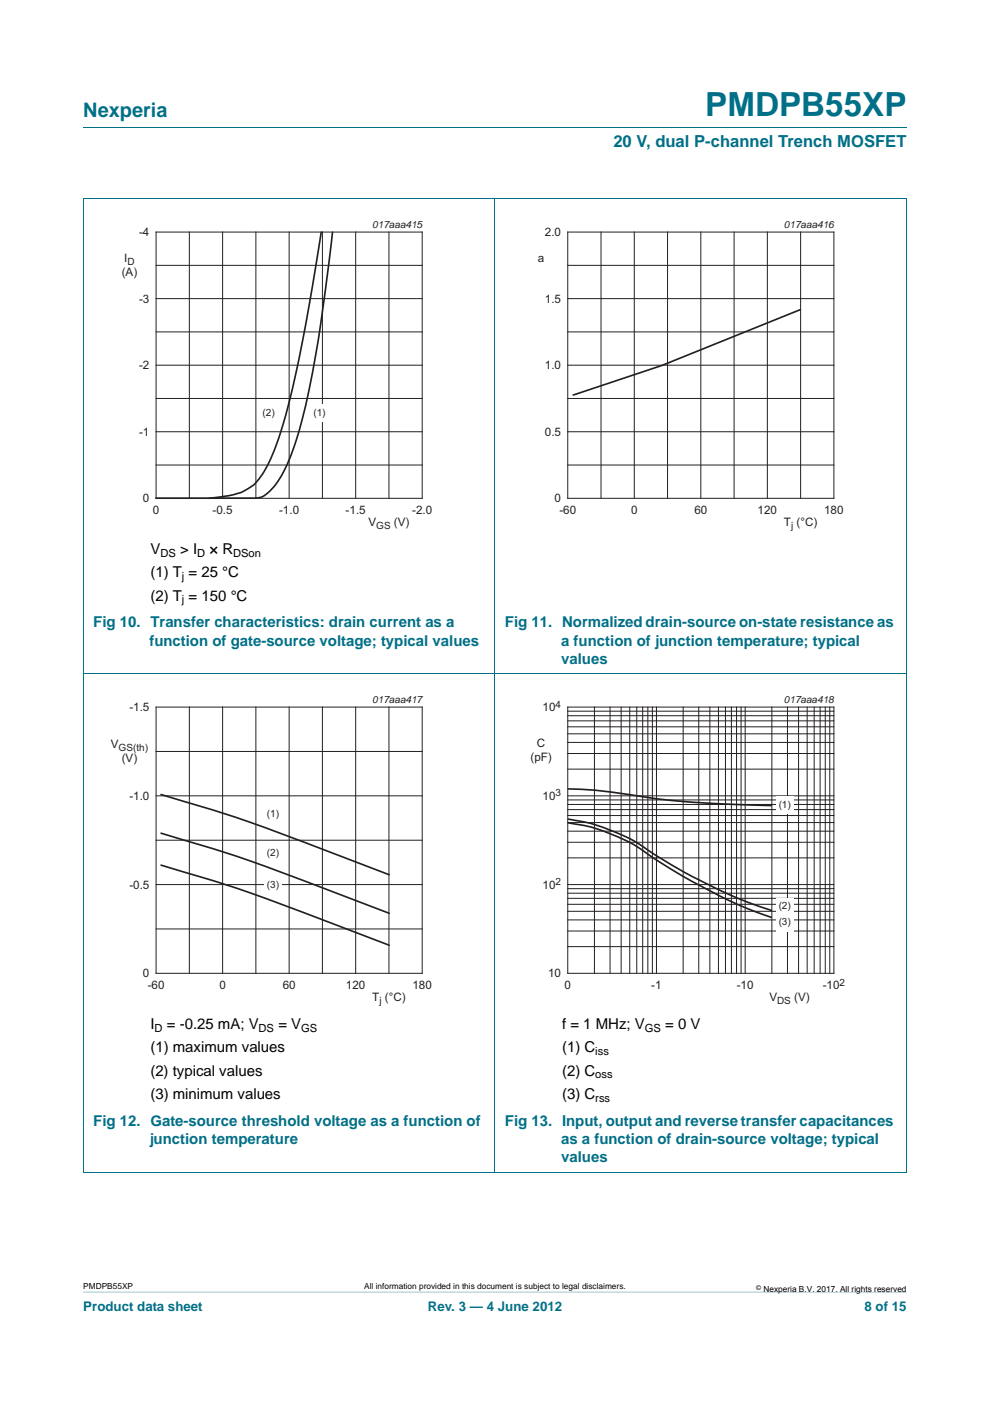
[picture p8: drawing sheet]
<svg xmlns="http://www.w3.org/2000/svg" width="210mm" height="297mm" viewBox="0 0 210 297" stroke-linecap="round" stroke-linejoin="round" font-family="sans-serif">
<defs><g id="words">
<text font-size="7" fill="#007088" x="149.6" y="24.6">PMDPB55XP</text>
<text font-size="4.2" fill="#007088" x="17.7" y="24.9">Nexperia</text>
<text font-size="3.5" fill="#007088" x="130.1" y="31.1">20 V, dual P-channel Trench MOSFET</text>
<g font-size="3.2">
<text x="31.9" y="117.5">V</text>
<text x="38.2" y="117.5">&gt; I</text>
<text x="44.4" y="117.5">× R</text>
<text x="31.9" y="122.4">(1) T = 25 °C</text>
<text x="31.9" y="127.3">(2) T = 150 °C</text>
<text x="31.9" y="218.2">I</text>
<text x="35.4" y="218.2">= -0.25 mA; V</text>
<text x="59.1" y="218.2">= V</text>
<text x="119.2" y="218.2">f = 1 MHz; V</text>
<text x="141.1" y="218.2">= 0 V</text>
<text x="31.9" y="223.1">(1) maximum values</text>
<text x="119.2" y="223.1">(1) C</text>
<text x="31.9" y="228">(2) typical values</text>
<text x="31.9" y="233">(3) minimum values</text>
<text x="119.2" y="228">(2) C</text>
<text x="119.2" y="233">(3) C</text>
</g>
<g font-size="3.2" fill="#007088">
<text x="19.8" y="133">Fig 10. Transfer characteristics: drain current as a</text>
<text x="31.7" y="136.9">function of gate-source voltage; typical values</text>
<text x="107.1" y="133">Fig 11. Normalized drain-source on-state resistance as</text>
<text x="119" y="136.9">a function of junction temperature; typical</text>
<text x="119" y="140.7">values</text>
<text x="19.8" y="238.6">Fig 12. Gate-source threshold voltage as a function of</text>
<text x="107.1" y="238.6">Fig 13. Input, output and reverse transfer capacitances</text>
<text x="31.7" y="242.5">junction temperature</text>
<text x="119" y="242.5">as a function of drain-source voltage; typical</text>
<text x="119" y="246.4">values</text>
</g>
<g font-size="2.8" fill="#007088">
<text x="17.7" y="277.9">Product data sheet</text>
<text x="90.7" y="277.9">Rev. 3 — 4 June 2012</text>
<text x="183.4" y="277.9">8 of 15</text>
</g>
<g font-size="2.5" fill="#231f20">
<text x="29.5" y="50.1">-4</text>
<text x="115.6" y="50.1">2.0</text>
<text x="25.8" y="58.6">(A)</text>
<text x="26.4" y="55.6">I</text>
<text x="114.1" y="55.6">a</text>
<text x="29.5" y="64.2">-3</text>
<text x="115.6" y="64.2">1.5</text>
<text x="29.5" y="78.3">-2</text>
<text x="115.6" y="78.3">1.0</text>
<text x="29.5" y="92.4">-1</text>
<text x="115.6" y="92.4">0.5</text>
<text x="30.3" y="106.5">0</text>
<text x="117.6" y="106.5">0</text>
<text x="32.4" y="109">0</text>
<text x="45.1" y="109">-0.5</text>
<text x="59.2" y="109">-1.0</text>
<text x="73.3" y="109">-1.5</text>
<text x="78.2" y="111.6">V</text>
<text x="83.5" y="111.6">(V)</text>
<text x="87.4" y="109">-2.0</text>
<text x="118.6" y="109">-60</text>
<text x="133.8" y="109">0</text>
<text x="147.3" y="109">60</text>
<text x="160.7" y="109">120</text>
<text x="166.3" y="111.6">T (°C)</text>
<text x="174.8" y="109">180</text>
<text x="27.4" y="150.8">-1.5</text>
<text x="115.1" y="150.8">10</text>
<text x="23.5" y="158.7">V</text>
<text x="25.8" y="161.6">(V)</text>
<text x="112.5" y="161.3">(pF)</text>
<text x="113.9" y="158.3">C</text>
<text x="27.4" y="169.6">-1.0</text>
<text x="115.1" y="169.6">10</text>
<text x="27.4" y="188.4">-0.5</text>
<text x="115.1" y="188.4">10</text>
<text x="30.3" y="207.2">0</text>
<text x="31.3" y="209.8">-60</text>
<text x="46.5" y="209.8">0</text>
<text x="60" y="209.8">60</text>
<text x="73.4" y="209.8">120</text>
<text x="87.5" y="209.8">180</text>
<text x="116.3" y="207.2">10</text>
<text x="119.7" y="209.8">0</text>
<text x="138.1" y="209.8">-1</text>
<text x="156.3" y="209.8">-10</text>
<text x="174.5" y="209.8">-10</text>
<text x="79" y="212.3">T (°C)</text>
<text x="163.2" y="212.3">V</text>
<text x="168.5" y="212.3">(V)</text>
</g>
<g font-size="2.4">
<text x="34" y="118">DS</text>
<text x="41.8" y="118">D</text>
<text x="49.4" y="118">DSon</text>
<text x="38.6" y="123">j</text>
<text x="38.6" y="127.9">j</text>
<text x="32.8" y="218.7">D</text>
<text x="54.8" y="218.7">DS</text>
<text x="63.9" y="218.7">GS</text>
<text x="136.8" y="218.7">GS</text>
<text x="126.3" y="223.7">iss</text>
<text x="126.3" y="228.6">oss</text>
<text x="126.3" y="233.6">rss</text>
</g>
<g font-size="2.1" fill="#231f20">
<text x="79" y="48.4">017aaa415</text>
<text x="166.3" y="48.4">017aaa416</text>
<text x="27" y="56.1">D</text>
<text x="55.7" y="88.2">(2)</text>
<text x="66.5" y="88.2">(1)</text>
<text x="79.8" y="112.1">GS</text>
<text x="167.8" y="112.1">j</text>
<text x="79" y="149.1">017aaa417</text>
<text x="166.3" y="149.1">017aaa418</text>
<text x="117.8" y="150">4</text>
<text x="25.2" y="159.2">GS(th)</text>
<text x="56.6" y="173.2">(1)</text>
<text x="117.8" y="168.8">3</text>
<text x="165.2" y="171.3">(1)</text>
<text x="56.6" y="181.5">(2)</text>
<text x="56.6" y="188.2">(3)</text>
<text x="117.8" y="187.7">2</text>
<text x="165.2" y="192.8">(2)</text>
<text x="165.2" y="196.2">(3)</text>
<text x="178.1" y="209">2</text>
<text x="80.5" y="212.8">j</text>
<text x="164.8" y="212.8">DS</text>
</g>
<g font-size="1.8">
<text x="17.7" y="273.3">PMDPB55XP</text>
<text x="77.3" y="273.3">All information provided in this document is subject to legal disclaimers.</text>
<text x="161.9" y="273.9">Nexperia B.V. 2017. All rights reserved</text>
</g>
<text font-size="1.4" x="160.4" y="273.4">©</text>
</g></defs>
<path d="M17.7 273.9l174.6 .1z" fill="#007088"/>
<path d="M17.7 27h174.6M17.6 42.1h174.7M17.7 42.2v206.3M105 42.1v206.5M192.3 42.2v206.3M17.6 142.9h174.7M17.6 248.5h174.7" fill="none" stroke="#007088" stroke-width=".21"/>
<path d="M20.4 46.4h81.9v66.3h-81.9z" fill="none" stroke="#fff" stroke-width=".21"/>
<g fill="none" stroke="#231f20" stroke-width=".21">
<path d="M33.1 49.2h56.5v56.5h-56.5zM33.1 56.3h56.5M40.2 49.2v56.5M47.2 49.2v56.5M54.3 49.2v56.5M61.3 49.2v56.5M68.4 49.2v56.5M75.4 49.2v56.5M82.5 49.2v56.5M33.1 77.4h56.5M33.1 70.4h56.5M33.1 63.3h56.5"/>
<path d="M33.1 98.6h56.5M33.1 91.5h56.5M33.1 84.5h56.5"/>
</g>
<path d="M68.1 49.2l-3.3 19.9-3.1 14.8a58.8 58.8 0 0 1-6 16.6 10.3 10.3 0 0 1-8.2 4.8l-3.1 .3M70.5 49.2l-2.5 19.8-2.1 12.1a72.6 72.6 0 0 1-6 19.4l-2 2.9a4.9 4.9 0 0 1-4.1 2.2h-20.7" fill="none" stroke="#231f20" stroke-width=".35"/>
<g fill="#fff">
<path d="M55.1 85.8h3.8v3.7h-3.8z"/>
<path d="M65.9 85.8h3.8v3.7h-3.8z"/>
</g>
<path d="M107.7 46.4h81.9v66.3h-81.9zM20.4 147.1h81.9v66.3h-81.9z" fill="none" stroke="#fff" stroke-width=".21"/>
<g fill="none" stroke="#231f20" stroke-width=".21">
<path d="M120.4 49.2h56.5v56.5h-56.5zM120.4 56.3h56.5M127.5 49.2v56.5M134.5 49.2v56.5M141.6 49.2v56.5M148.6 49.2v56.5M155.7 49.2v56.5M162.8 49.2v56.5M169.8 49.2v56.5M120.4 77.4h56.5M120.4 70.4h56.5M120.4 63.3h56.5"/>
<path d="M120.4 98.6h56.5M120.4 91.5h56.5M120.4 84.5h56.5M33.1 149.9h56.5v56.5h-56.5zM33.1 159.3h56.5M40.2 149.9v56.5M47.2 149.9v56.5M54.3 149.9v56.5M61.3 149.9v56.5M68.4 149.9v56.5M75.4 149.9v56.5M82.5 149.9v56.5"/>
<path d="M33.1 168.7h56.5M33.1 178.1h56.5M33.1 187.5h56.5M33.1 197h56.5"/>
</g>
<path d="M169.7 65.6l-29.3 11.9-18.8 6.3M34.2 176.7a346.3 346.3 0 0 1 37.8 12.9l10.5 4M34.2 168.5a345.8 345.8 0 0 1 37.8 12.9l10.5 4.1M34.2 183.4a346.3 346.3 0 0 1 37.8 13l10.5 4" fill="none" stroke="#231f20" stroke-width=".35"/>
<g fill="#fff">
<path d="M56 170.8h3.8v3.6h-3.8z"/>
<path d="M56 179.1h3.8v3.7h-3.8z"/>
<path d="M56 185.8h3.8v3.7h-3.8z"/>
</g>
<path d="M107.7 147.1h81.9v66.3h-81.9z" fill="none" stroke="#fff" stroke-width=".21"/>
<g fill="none" stroke="#231f20" stroke-width=".21">
<path d="M120.4 159.8h56.5M120.4 157.4h56.5M120.4 155.6h56.5M120.4 154.1h56.5M120.4 152.8h56.5M120.4 151.7h56.5M120.4 150.8h56.5M120.4 149.9h56.5v56.5h-56.5zM126.1 149.9v56.5M129.4 149.9v56.5M131.7 149.9v56.5M133.6 149.9v56.5"/>
<path d="M135.1 149.9v56.5M136.3 149.9v56.5M137.4 149.9v56.5M138.4 149.9v56.5M139.2 149.9v56.5M144.9 149.9v56.5M148.2 149.9v56.5M150.6 149.9v56.5M152.4 149.9v56.5M153.9 149.9v56.5M155.1 149.9v56.5M156.2 149.9v56.5"/>
<path d="M157.2 149.9v56.5M158.1 149.9v56.5M163.7 149.9v56.5M167 149.9v56.5M169.4 149.9v56.5M171.2 149.9v56.5M172.7 149.9v56.5M173.9 149.9v56.5M175 149.9v56.5M176 149.9v56.5M120.4 178.6h56.5M120.4 176.2h56.5"/>
<path d="M120.4 174.4h56.5M120.4 172.9h56.5M120.4 171.7h56.5M120.4 170.6h56.5M120.4 169.6h56.5M120.4 168.7h56.5M120.4 163.1h56.5M120.4 197.4h56.5M120.4 195h56.5M120.4 193.2h56.5M120.4 191.7h56.5M120.4 190.5h56.5"/>
<path d="M120.4 189.4h56.5M120.4 188.4h56.5M120.4 187.5h56.5M120.4 181.9h56.5M120.4 200.7h56.5"/>
</g>
<path d="M120.5 167.3a146.1 146.1 0 0 1 19.5 2.1l9.7 .9 13.9 .5M120.5 174.5a39 39 0 0 1 18.8 7.9l6.3 3.8 7.4 3.9 5.4 2.5 5.2 1.9M120.5 173.7a41.1 41.1 0 0 1 18.8 7.7 106.7 106.7 0 0 0 24.3 11.6" fill="none" stroke="#231f20" stroke-width=".35"/>
<g fill="#fff">
<path d="M164.5 168.9h3.9v3.6h-3.9z"/>
<path d="M164.5 190.4h3.9v3.6h-3.9z"/>
<path d="M164.5 193.8h3.9v3.7h-3.9z"/>
</g>
<use href="#words"/>
</svg>
